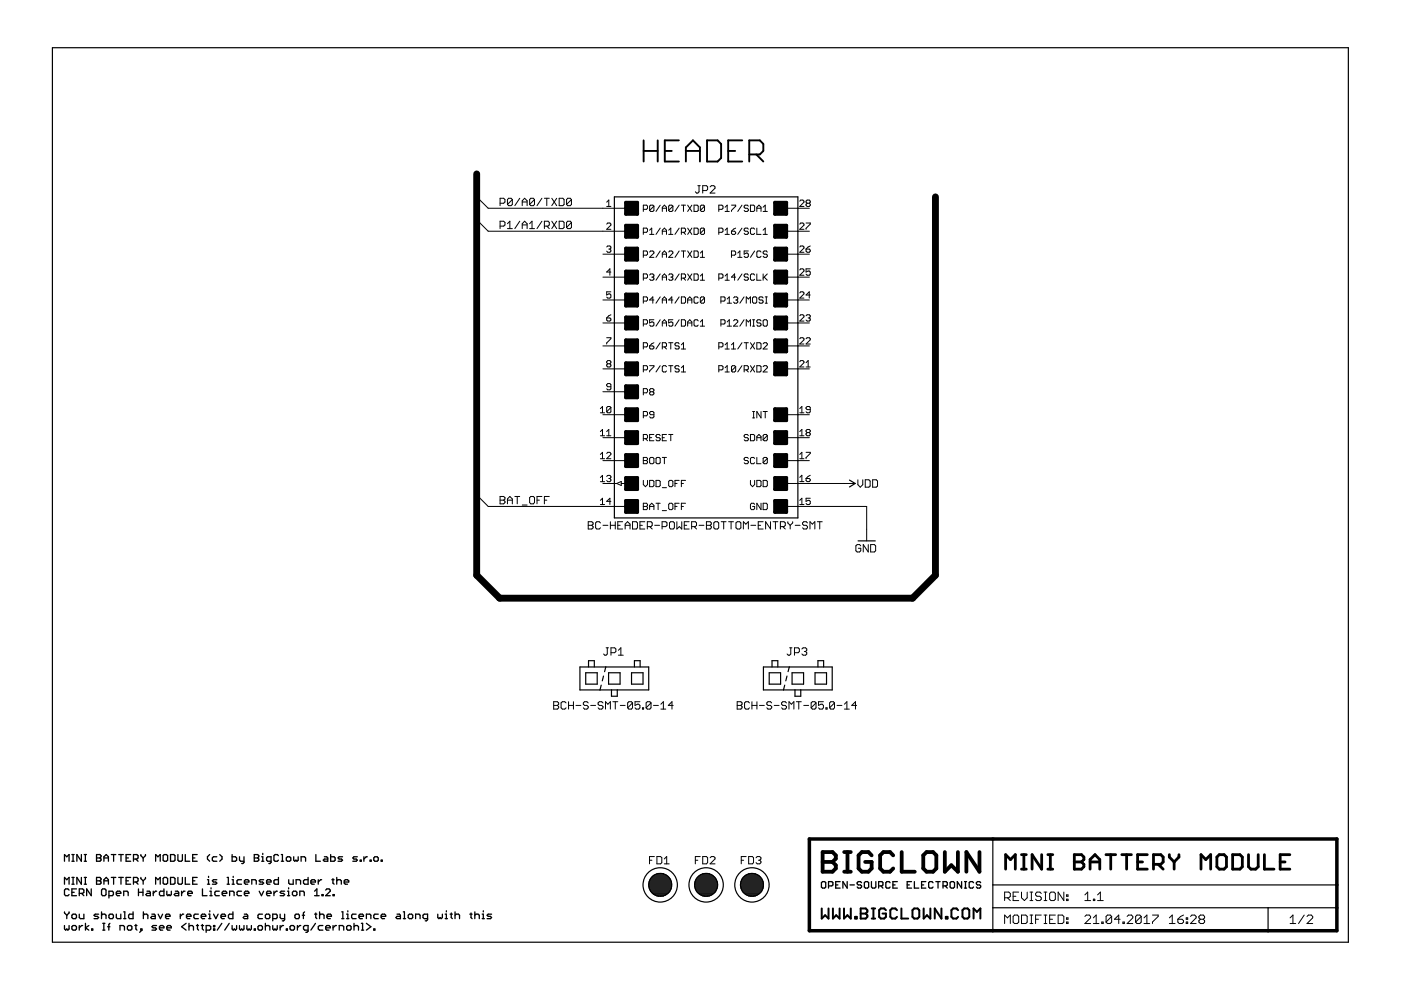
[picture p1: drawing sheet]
<svg xmlns="http://www.w3.org/2000/svg" width="297mm" height="210mm" viewBox="0 0 297 210" stroke-linecap="round" stroke-linejoin="round" font-family="sans-serif">
<path d="M136.5 29.8v4.4M136.5 32h2.9M139.4 29.8v4.4M140.9 32h1.5M143.9 29.8h-3v4.4h3M145.4 32h3M145.4 34.2v-2.9l1.5-1.5 1.5 1.5v2.9M149.9 29.8h2.2l.8 .7v3l-.8 .7h-2.2zM154.4 32h1.5M157.4 29.8h-3v4.4h3M158.9 32.7h2.2l.7-.7v-1.5l-.7-.7h-2.2v4.4M160.4 32.7l1.4 1.5" fill="none" stroke="#000" stroke-width=".4"/>
<g fill="none" stroke="#000" stroke-width=".28">
<path d="M13.7 182.6v-1.4l.5 .5 .4-.5v1.4M13.7 187.5v-1.5l.5 .5 .4-.5v1.5M13.7 193.3v.3l.5 .5M13.7 196.2v.8l.2 .2 .3-.2 .2 .2 .2-.2v-.8M14.2 194.1v.7M14.6 188.7l-.2-.2h-.5l-.2 .2v1l.2 .2h.5l.2-.2M14.6 193.3v.3l-.4 .5M15.2 182.6h.5M15.2 181.2h.5M15.2 187.5h.5M15.2 186h.5M15.2 194.1l.3-.3h.5l.2 .3v.4l-.2 .3h-.5l-.3-.3z"/>
<path d="M15.2 196.5l.3-.3h.5l.2 .3v.5l-.2 .2h-.5l-.3-.2zM15.2 189.2h.5M15.5 181.2v1.4M15.5 186v1.5M16.2 188.5h-1v1.4h1M16.8 189.4h.7l.3-.2v-.5l-.3-.2h-.7v1.4M16.8 193.8v.7l.3 .3h.7v-1M16.8 196.2v1M17.3 181.2v1.4l-1-1.4v1.4M17.3 186v1.5l-1-1.5v1.5M17.3 189.4l.5 .5M17.5 196.2h-.2l-.5 .5"/>
<path d="M17.9 182.6h.4M17.9 181.2h.4M17.9 187.5h.4M17.9 186h.4M18.1 181.2v1.4M18.1 186v1.5M18.1 195.8v1.4M18.8 196.2l-.7 .5 .7 .5M19.3 188.5v1.4l-.9-1.4v1.4M19.4 197h.3v.2h-.3zM20.5 181.2h.7l.2 .2-.2 .5 .2 .5-.2 .2h-.7zM20.5 186h.7l.2 .3-.2 .5 .2 .4-.2 .3h-.7z"/>
<path d="M20.5 181.9h.7M20.5 186.8h.7M20.9 193.8h-.7l-.3 .3 .3 .2h.5l.2 .2-.2 .3h-.8M21.5 193.3v1.5M21.5 194.1l.3-.3h.4l.3 .3v.7M21.8 188.5h.4l.3 .2v1l-.3 .2h-.4l-.3-.2v-1zM21.8 197.2h.4M21.8 195.8h.4M22 195.8v1.4M22 181.9h1M22 182.6v-.9l.5-.5 .5 .5v.9M22 187.5v-1l.5-.5 .5 .5v1"/>
<path d="M22 186.8h1M22.8 196.5h.5M23.1 189.9h.7l.2-.2v-.5l-.2-.2h-.7v1.4M23.1 194.1l.2-.3h.5l.2 .3v.4l-.2 .3h-.5l-.2-.3zM23.3 195.8l-.2 .2v1.2M23.6 181.2h1M23.6 186h1M24.1 181.2v1.4M24.1 186v1.5M24.7 189.4h.9l-.2-.4h-.5l-.2 .2v.5l.2 .2h.5M24.7 193.8v.7l.2 .3h.7v-1M25.2 181.2h.9"/>
<path d="M25.2 186h.9M25.4 197.2v-1h.8l.2 .3v.7M25.7 181.2v1.4M25.7 186v1.5M26.2 189.9v-.9h.7l.3 .2v.7M26.2 194.8h.5M26.2 193.3h.3v1.5M26.7 181.9h.5M26.7 186.8h.5M27.2 196.2h.5l.3 .3v.5l-.3 .2h-.5l-.2-.2v-.5zM27.7 181.2h-1v1.4h1M27.7 186h-1v1.5h1"/>
<path d="M28.2 193.3v1.5h-.7l-.2-.3v-.4l.2-.3h.7M28.3 182.1h.7l.3-.2v-.5l-.3-.2h-.7v1.4M28.3 187h.7l.3-.2v-.5l-.3-.3h-.7v1.5M28.6 196.2h.4M28.8 182.1l.5 .5M28.8 187l.5 .5M28.8 196v1l.2 .2M29.4 189.2h.9M29.4 188.5v1.4M29.8 197h.3v.2h-.3zM29.9 181.2v.2l.5 .5M29.9 186v.3l.5 .5"/>
<path d="M30.1 197.2l-.5 .5M30.3 188.5v1.4M30.4 181.9v.7M30.4 186.8v.7M30.4 193.3v1.5M30.4 194.1l.2-.3h.5l.2 .3v.7M30.8 181.2v.2l-.4 .5M30.8 186v.3l-.4 .5M31.2 189h.4l.3 .2v.7h-.7l-.3-.2 .3-.3h.7M32.2 193.8h.5l.2 .3v.7h-.7l-.2-.3 .2-.2h.7M32.5 189v.9M33 182.6v-1.4l.5 .5 .5-.5v1.4"/>
<path d="M33 187.5v-1.5l.5 .5 .5-.5v1.5M33.2 196.2h-.7l-.3 .3 1 .5-.3 .2h-.7M33.2 189h-.2l-.5 .4M33.5 193.8l.5 1 .5-1M33.8 196.7h1v-.2l-.3-.3h-.5l-.2 .3v.5l.2 .2h.5M34.8 188.5v1.4h-.8l-.2-.2v-.5l.2-.2h.8M34.8 181.2h.5l.2 .2v1l-.2 .2h-.5l-.2-.2v-1zM34.8 186h.5l.2 .3v.9l-.2 .3h-.5l-.2-.3v-.9zM35.1 194.3h.9l-.2-.5h-.5l-.2 .3v.4l.2 .3h.5M35.4 189v.7l.2 .2 .2-.2 .3 .2 .2-.2v-.7M35.4 196.7h.9v-.2l-.2-.3h-.5l-.2 .3v.5l.2 .2h.5M36.2 181.2h.7l.2 .2v1l-.2 .2h-.7z"/>
<path d="M36.2 186h.7l.2 .3v.9l-.2 .3h-.7zM37.2 189h.5l.2 .2v.7h-.7l-.3-.2 .3-.3h.7M37.7 181.2v1.2l.3 .2h.4l.3-.2v-1.2M37.7 186v1.2l.3 .3h.4l.3-.3v-1.2M38.2 193.8v1M38.5 189v.9M38.9 193.8h-.2l-.5 .5M39.2 189h-.2l-.5 .4M39.3 181.2v1.4h.9M39.3 186v1.5h.9M39.5 195.8l-1 .7 1 .7M39.5 194.3h1l-.2-.5h-.5l-.3 .3v.4l.3 .3h.5"/>
<path d="M39.8 189.4h1v-.2l-.3-.2h-.5l-.2 .2v.5l.2 .2h.5M40.1 196.5l.2-.3h.5l.2 .3v.7M40.1 195.8v1.4M40.9 181.9h.4M40.9 186.8h.4M41.6 196.2h.5M41.8 181.2h-.9v1.4h.9M41.8 186h-.9v1.5h.9M41.9 196v1l.2 .2M42.1 193.8h-.8l-.2 .3v.4l.2 .3h.8M42.7 194.3h.9l-.2-.5h-.5l-.2 .3v.4l.2 .3h.5M42.7 196.2h.5"/>
<path d="M42.9 196v1l.3 .2M42.9 188.5v1.4h1M43.7 197.2h.7l.3-.2v-.5l-.3-.3h-.7v1.5M44 187.5h.4M44 186.5h.2v1M44.2 185.8v.2M44.2 194.8h.5M44.2 193.8h.3v1M44.4 181.2l-.4 .5v.4l.4 .5M44.5 193.1v.2M44.5 189.9h.5M44.5 189h.2v.9"/>
<path d="M44.7 188.2v.3M45.3 196.2h.2v.3h-.2zM45.3 197h.2v.2h-.2zM45.3 193.8l.5 1 .4-1M46 181.7h-.7l-.3 .2v.5l.3 .2h.7M46 186.5h-.7l-.3 .3 .3 .2h.4l.3 .2-.3 .3h-.7M46.5 189h-.7l-.2 .2v.5l.2 .2h.7M46.6 181.2l.5 .5v.4l-.5 .5M46.9 194.3h.9v-.2l-.2-.3h-.5l-.2 .3v.4l.2 .3h.5M47 195.8l-.9 1.4M47.1 189.4h1l-.3-.4h-.5l-.2 .2v.5l.2 .2h.5M48.2 187.5h.4"/>
<path d="M48.2 186h.2v1.5M48.6 195.8l-1 1.4M48.7 189.9v-.9h.7l.2 .2v.7M49.2 181.2v1.4h.7l.3-.2v-.5l-.3-.2h-.7M49.2 196.2v.8l.2 .2 .3-.2 .2 .2 .3-.2v-.8M49.2 187.5h.5M49.2 186.5h.2v1M49.4 193.3v1.5h-.7l-.3-.3v-.4l.3-.3h.7M49.4 185.8v.2M50.8 181.7v.7l.2 .2h.7M50.8 196.2v.8l.2 .2 .2-.2 .3 .2 .2-.2v-.8M51.2 186.5h-.7l-.3 .3v.4l.3 .3h.7"/>
<path d="M51.2 189h-.7l-.3 .2v.5l.3 .2h.7M51.7 181.7v1.2l-.2 .2h-.3M51.8 193.8h.5l.2 .3v.7h-.7l-.2-.3 .2-.2h.7M51.8 187h1v-.2l-.3-.3h-.5l-.2 .3v.4l.2 .3h.5M51.8 189.4h1l-.3-.4h-.5l-.2 .2v.5l.2 .2h.5M52.3 196.2v.8l.3 .2 .2-.2 .3 .2 .2-.2v-.8M53.4 187.5v-1h.7l.2 .3v.7M53.9 181.2h.7l.3 .2-.3 .5 .3 .5-.3 .2h-.7zM53.9 181.9h.7M53.9 197h.2v.2h-.2zM54.9 196.2h.5l.2 .3v.5l-.2 .2h-.5l-.2-.2v-.5zM54.9 189l.5 .9 .5-.9"/>
<path d="M55.5 182.6h.4M55.5 181.7h.2v.9M55.6 193.8h-.7l-.2 .3v.4l.2 .3h.7M55.7 180.9v.3M55.9 186.5h-.7l-.3 .3 .3 .2h.5l.2 .2-.2 .3h-.8M56.3 194.1l.2-.3h.5l.2 .3v.4l-.2 .3h-.5l-.2-.3zM56.3 196.5l.2-.3h.5l.2 .3v.7M56.3 195.8v1.4M56.5 189.4h1l-.3-.4h-.5l-.2 .2v.5l.2 .2h.5M56.5 187h1v-.2l-.3-.3h-.5l-.2 .3v.4l.2 .3h.5M57.5 182.6h-.8l-.2-.2v-.5l.2-.2h.8v1.2l-.5 .2M57.8 194.8h.7l.3-.3v-.4l-.3-.3h-.7v1.4"/>
<path d="M57.8 196.2v.8l.3 .2 .2-.2 .2 .2 .3-.2v-.8M58.1 189v.9M58.8 189h-.2l-.5 .4M59 181.4l-.2-.2h-.5l-.2 .2v1l.2 .2h.5l.2-.2M59 186v1.5h-.7l-.2-.3v-.4l.2-.3h.7M59.4 193.8v.7l.2 .3h.7M59.4 196.2v1M59.6 182.6h.5M59.6 181.2h.3v1.4M60.1 196.2h-.2l-.5 .5M60.3 189h-.7l-.2 .2 .2 .2h.5l.2 .3-.2 .2h-.7M60.3 193.8v1.2l-.2 .2h-.2"/>
<path d="M60.7 197h.2v.2h-.2zM60.9 181.7h.5l.3 .2v.5l-.3 .2h-.5l-.2-.2v-.5zM61 189.9h.4M61 189h.2v.9M61.2 188.2v.3M61.2 186.5v.7l.3 .3h.7v-1M61.7 196.2h.5l.2 .3v.5l-.2 .2h-.5l-.2-.2v-.5zM62 189.2l.3-.2h.4l.2 .2v.5l-.2 .2h-.4l-.3-.2zM62.3 181.7v.7l.2 .2 .2-.2 .3 .2 .2-.2v-.7M62.5 194.1l.3-.3h.4l.3 .3v.4l-.3 .3h-.4l-.3-.3zM62.8 187.5v-1h.7l.2 .3v.7M63.1 196.2v1"/>
<path d="M63.6 189.9v-.9h.7l.2 .2v.7M63.8 196.2h-.3l-.4 .5M63.8 182.6v-.9h.8l.2 .2v.7M64.1 194.1h.5M64.6 193.3l-.3 .3v1.2M65.3 186v1.5h-.7l-.3-.3v-.4l.3-.3h.7M65.3 197.2h-.7l-.3-.2v-.5l.3-.3h.7v1.2l-.5 .3M65.9 187h1v-.2l-.3-.3h-.4l-.3 .3v.4l.3 .3h.4M66.7 189.9h1M66.7 189l.5-.5v1.4M66.7 193.8h.5M66.9 195.8l-1 1.4"/>
<path d="M67 193.6v.9l.2 .3M67 181.2v1.4h.9M67.5 186.5v1M67.8 194.1l.2-.3h.5l.2 .3v.7M67.8 193.3v1.5M68.2 186.5h-.2l-.5 .5M68.3 189.7h.2v.2h-.2zM68.5 196.2h-.8l-.2 .3v.5l.2 .2h.8M68.8 181.7h.5l.2 .2v.7h-.7l-.3-.2 .3-.3h.7M69 188.7l.3-.2h.5l.2 .2v.3l-1 .9h1M69 196.7h1v-.2l-.2-.3h-.5l-.3 .3v.5l.3 .2h.5M69.3 194.3h1l-.3-.5h-.4l-.3 .3v.4l.3 .3h.4"/>
<path d="M70.1 181.2v1.4h.7l.3-.2v-.5l-.3-.2h-.7M70.4 186.5h.4M70.6 186.3v.9l.2 .3M70.6 189.7h.3v.2h-.3zM70.6 196.2v1M71.3 196.2h-.2l-.5 .5M71.4 186.8l.2-.3h.5l.3 .3v.7M71.4 186v1.5M71.9 197.2v-1h.7l.3 .3v.7M72.5 194.8h.4M72.5 193.3h.2v1.5M72.6 181.7h-.7l-.2 .2 .2 .2h.5l.2 .3-.2 .2h-.7"/>
<path d="M73 187h.9v-.2l-.2-.3h-.5l-.2 .3v.4l.2 .3h.5M73.5 194.8h.5M73.5 193.8h.2v1M73.5 196.5l.2-.3h.5l.2 .3v.5l-.2 .2h-.5l-.2-.2zM73.7 193.1v.2M75.1 196.5l.2-.3h.5l.2 .3v.7M75.1 195.8v1.4M75.5 193.8h-.7l-.3 .3v.4l.3 .3h.7M75.8 181.7h-.8l-.2 .2 .2 .2h.5l.3 .3-.3 .2h-.7M76.1 194.3h1l-.3-.5h-.5l-.2 .3v.4l.2 .3h.5M76.4 182.4h.2v.2h-.2zM76.6 197.2h.5"/>
<path d="M76.6 195.8h.3v1.4M77.2 181.7v.9M77.7 194.8v-1h.7l.2 .3v.7M77.7 195.8l.9 .7-.9 .7M77.9 181.7h-.3l-.4 .4M78.5 182.4h.2v.2h-.2zM79.2 197h.3v.2h-.3zM79.5 181.7h.5l.2 .2v.5l-.2 .2h-.5l-.3-.2v-.5zM80.2 193.8h-.7l-.3 .3v.4l.3 .3h.7M80.8 182.4h.2v.2h-.2zM80.8 194.3h1l-.3-.5h-.5l-.2 .3v.4l.2 .3h.5M84.2 193.8h.5l.2 .3v.7h-.7l-.3-.3 .3-.2h.7"/>
<path d="M85.5 194.8h.5M85.5 193.3h.2v1.5M86.6 194.1l.2-.3h.5l.2 .3v.4l-.2 .3h-.5l-.2-.3zM88.1 194.8v-1h.7l.3 .3v.7M90.7 194.8h-.8l-.2-.3v-.4l.2-.3h.8v1.2l-.5 .2M92.8 193.8v.7l.3 .3 .2-.3 .2 .3 .3-.3v-.7M94.4 194.8h.5M94.4 193.8h.2v1M94.6 193.1v.2M95.4 193.8h.5M95.7 193.6v.9l.2 .3M96.5 194.1l.2-.3h.5l.2 .3v.7"/>
<path d="M96.5 193.3v1.5M99.6 193.8h.5M99.9 193.6v.9l.2 .3M100.7 194.1l.2-.3h.5l.2 .3v.7M100.7 193.3v1.5M102.2 194.8h.5M102.2 193.8h.3v1M102.5 193.1v.2M104.2 193.8h-.7l-.2 .3 .2 .2h.5l.2 .2-.2 .3h-.7M174.4 186.9h.4l.3 .3v.9l-.3 .2h-.4l-.2-.2v-.9zM175.7 187.8h.7l.2-.2v-.4l-.2-.3h-.7v1.4M177.2 187.6h.5"/>
<path d="M178.1 186.9h-.9v1.4h.9M179.6 186.9v1.4l-.9-1.4v1.4M180.2 187.6h.9M182.7 187.2l-.3-.3h-.4l-.3 .3 .3 .4h.4l.3 .2-.3 .5h-.4l-.3-.2M183.5 186.9h.4l.3 .3v.9l-.3 .2h-.4l-.2-.2v-.9zM184.8 186.9v1.2l.2 .2h.5l.2-.2v-1.2M186.3 187.8h.7l.2-.2v-.4l-.2-.3h-.7v1.4M186.8 187.8l.4 .5M188.7 187.2l-.2-.3h-.5l-.2 .3v.9l.2 .2h.5l.2-.2M189.3 187.6h.5M190.2 186.9h-.9v1.4h.9M192.3 187.6h.5"/>
<path d="M193.3 186.9h-1v1.4h1M193.9 186.9v1.4h.9M195.4 187.6h.4M196.3 186.9h-.9v1.4h.9M197.8 187.2l-.2-.3h-.5l-.2 .3v.9l.2 .2h.5l.2-.2M198.4 186.9h.9M198.9 186.9v1.4M199.9 187.8h.7l.3-.2v-.4l-.3-.3h-.7v1.4M200.4 187.8l.5 .5M201.7 186.9h.4l.3 .3v.9l-.3 .2h-.4l-.3-.2v-.9zM203.9 186.9v1.4l-.9-1.4v1.4M204.5 186.9h.4"/>
<path d="M204.5 188.3h.4M204.7 186.9v1.4M206.4 187.2l-.2-.3h-.5l-.2 .3v.9l.2 .2h.5l.2-.2M207.9 187.2l-.2-.3h-.5l-.2 .3 .2 .4h.5l.2 .2-.2 .5h-.5l-.2-.2"/>
</g>
<g fill="none" stroke="#000" stroke-width=".21">
<path d="M148 39.4h.5M148.2 39.4v1.3l-.2 .2h-.3l-.3-.2M150.6 39.6l.2-.2h.5l.3 .2v.3l-1 1h1M101.1 41.7l2.4 2.5h29.2M101.1 46.6l2.4 2.4h29.2M106 43.1h.8l.3-.3v-.5l-.3-.3h-.8v1.6M106 47.9h.8l.3-.2v-.5l-.3-.3h-.8v1.6M107.6 47.4l.5-.5v1.6M107.6 48.5h1M108.6 42.3l-.2-.3h-.6l-.2 .3v1M108.6 42.3v1l-.2 .3h-.6l-.2-.3M108.6 42.3l-1 1"/>
<path d="M110.2 42l-1 1.6M110.2 46.9l-1 1.6M110.7 43.6v-1l.5-.6 .6 .6v1M110.7 48.5v-1.1l.5-.5 .6 .5v1.1M110.7 42.8h1.1M110.7 47.7h1.1M112.3 48.5h1M112.3 47.4l.5-.5v1.6M113.3 42.3l-.2-.3h-.6l-.2 .3v1M113.3 42.3v1l-.2 .3h-.6l-.2-.3M113.3 42.3l-1 1M114.9 42l-1 1.6"/>
<path d="M114.9 46.9l-1 1.6M115.4 42h1.1M115.4 47.9h.8l.3-.2v-.5l-.3-.3h-.8v1.6M115.9 42v1.6M115.9 47.9l.6 .6M117 42l1 1.6M117 46.9l1 1.6M118 42l-1 1.6M118 46.9l-1 1.6M118.6 42h.7l.3 .3v1l-.3 .3h-.7zM118.6 46.9h.7l.3 .3v1l-.3 .3h-.7zM121.2 42.3l-.3-.3h-.5l-.3 .3v1"/>
<path d="M121.2 42.3v1l-.3 .3h-.5l-.3-.3M121.2 47.2l-.3-.3h-.5l-.3 .3v1M121.2 47.2v1l-.3 .3h-.5l-.3-.3M121.2 42.3l-1.1 1M121.2 47.2l-1.1 1M127.8 53.9h4.9M127.8 58.8h4.9M128.6 42.9l.5-.5v1.4M128.6 43.8h.9M128.6 47.5l.3-.2h.4l.2 .2v.2l-.9 .9h.9M128.6 52.4l.3-.2h.4l.2 .2-.2 .4M129.1 52.8h.2"/>
<path d="M129.3 52.8l.2 .2-.2 .5h-.4l-.3-.2M129.5 57.7h-.9l.7-.7v1.4M136.4 44.4h.7l.2-.2v-.5l-.2-.2h-.7v1.3M136.4 49.3h.7l.2-.3v-.4l-.2-.2h-.7v1.3M136.4 54.1h.7l.2-.2v-.5l-.2-.2h-.7v1.4M136.4 59h.7l.2-.2v-.5l-.2-.2h-.7v1.3M137.7 53.4l.3-.2h.4l.2 .2v.3l-.9 .9h.9M137.7 58.3l.3-.2h.4l.2 .2-.2 .5M137.7 48.8l.5-.4v1.3M137.7 49.7h.9M138.2 58.8h.2M138.4 58.8l.2 .2v.2l-.2 .2h-.4l-.3-.2"/>
<path d="M138.6 43.7l-.2-.2h-.4l-.3 .2v.9M138.6 43.7v.9l-.2 .2h-.4l-.3-.2M138.6 43.7l-.9 .9M140 43.5l-.9 1.3M140 48.4l-.9 1.3M140 53.2l-.9 1.4M140 58.1l-.9 1.3M140.4 44.8v-.9l.5-.4 .4 .4v.9M140.4 49.7v-.9l.5-.4 .4 .4v.9M140.4 54.6v-.9l.5-.5 .4 .5v.9M140.4 59.4v-.9l.5-.4 .4 .4v.9M140.4 44.2h.9"/>
<path d="M140.4 49h.9M140.4 53.9h.9M140.4 58.8h.9M141.8 53.4l.2-.2h.4l.3 .2v.3l-.9 .9h.9M141.8 58.3l.2-.2h.4l.3 .2-.3 .5M141.8 49.7h.9M141.8 48.8l.4-.4v1.3M142.2 58.8h.2M142.4 58.8l.3 .2v.2l-.3 .2h-.4l-.2-.2M142.7 43.7l-.3-.2h-.4l-.2 .2v.9M142.7 43.7v.9l-.3 .2h-.4l-.2-.2M142.7 43.7l-.9 .9"/>
<path d="M144 43.5l-.9 1.3M144 48.4l-.9 1.3M144 53.2l-.9 1.4M144 58.1l-.9 1.3M144.5 43.5h.9M144.5 49.3h.6l.3-.3v-.4l-.3-.2h-.6v1.3M144.5 59h.6l.3-.2v-.5l-.3-.2h-.6v1.3M144.5 53.2h.9M144.9 43.5v1.3M144.9 53.2v1.4M144.9 49.3l.5 .4M144.9 59l.5 .4"/>
<path d="M145.8 43.5l.9 1.3M145.8 48.4l.9 1.3M145.8 53.2l.9 1.4M145.8 58.1l.9 1.3M146.7 43.5l-.9 1.3M146.7 48.4l-.9 1.3M146.7 53.2l-.9 1.4M146.7 58.1l-.9 1.3M147.2 43.5h.6l.2 .2v.9l-.2 .2h-.6zM147.2 48.4h.6l.2 .2v.9l-.2 .2h-.6zM147.2 53.2h.6l.2 .2v.9l-.2 .3h-.6zM147.2 58.1h.6l.2 .2v.9l-.2 .2h-.6z"/>
<path d="M148.5 54.6h.9M148.5 53.7l.4-.5v1.4M148.5 58.5l.4-.4v1.3M148.5 59.4h.9M149 40.4h.8l.2-.2v-.6l-.2-.2h-.8v1.5M149.4 43.7l-.2-.2h-.5l-.2 .2v.9M149.4 43.7v.9l-.2 .2h-.5l-.2-.2M149.4 48.6l-.2-.2h-.5l-.2 .2v.9M149.4 48.6v.9l-.2 .2h-.5l-.2-.2M149.4 43.7l-.9 .9M149.4 48.6l-.9 .9M152.4 44.4h.7l.2-.2v-.5l-.2-.2h-.7v1.3"/>
<path d="M152.4 49.3h.7l.2-.3v-.4l-.2-.2h-.7v1.3M152.4 59h.7l.2-.2v-.5l-.2-.2h-.7v1.3M153.7 44.8h.9M153.7 49.7h.9M153.7 59.4h.9M153.7 43.9l.5-.4v1.3M153.7 48.8l.5-.4v1.3M153.7 58.5l.5-.4v1.3M155.1 43.5h.9v.2l-.9 .9v.2M155.1 49h.6l.3 .5-.3 .2h-.4l-.2-.2zM155.1 54.1h.6l.3-.2v-.5l-.3-.2h-.6v1.4M156 58.8h-.9l.6-.7v1.3"/>
<path d="M156 48.4l-.9 .6M156.4 54.6h.9M156.4 53.7l.5-.5v1.4M157.3 43.5l-.9 1.3M157.3 48.4l-.9 1.3M157.3 58.1l-.9 1.3M158.7 43.7l-.3-.2h-.4l-.2 .2 .2 .5h.4l.3 .2v.2l-.3 .2h-.4l-.2-.2M158.7 48.6l-.3-.2h-.4l-.2 .4 .2 .2h.4l.3 .5-.3 .2h-.4l-.2-.2M158.7 53.2h-.9v.7l.6-.2 .3 .2v.4l-.3 .3h-.4l-.2-.3M158.7 58.3l-.3-.2h-.4l-.2 .4 .2 .3h.4l.3 .2v.2l-.3 .2h-.4l-.2-.2M159.1 43.5h.7l.2 .2v.9l-.2 .2h-.7zM160 48.6l-.2-.2h-.5l-.2 .2v.9l.2 .2h.5l.2-.2"/>
<path d="M160 58.3l-.2-.2h-.5l-.2 .2v.9l.2 .2h.5l.2-.2M160 53.2l-.9 1.4M160.5 44.8v-.9l.4-.4 .5 .4v.9M160.5 44.2h.9M160.5 48.4v1.3h.9M160.5 58.1v1.3h.9M161.4 53.4l-.3-.2h-.4l-.2 .2v.9l.2 .3h.4l.3-.3M161.8 44.8h.9M161.8 49.7h.9M161.8 48.8l.4-.4v1.3M161.8 43.9l.4-.4v1.3M161.8 58.1v1.3"/>
<path d="M162 58.8l.7 .6M162.7 53.4l-.2-.2h-.5l-.2 .2 .2 .5h.5l.2 .2-.2 .5h-.5l-.2-.3M162.7 58.1l-.9 .9M166.7 44.2h4.9M166.7 49h4.9M166.7 53.9h4.9M166.7 58.8h4.9M169.6 47.5l.2-.2h.4l.3 .2v.2l-.9 .9h.9M169.6 57.2l.2-.2h.4l.3 .2v.3l-.9 .9h.9M169.6 42.7l.2-.3h.4l.3 .3v.2l-.9 .9h.9M169.6 52.4l.2-.2h.4l.3 .2v.2l-.9 .9h.9M170.9 47.3h.9v.2l-.9 .9v.2"/>
<path d="M170.9 52.8h.7l.2 .5-.2 .2h-.5l-.2-.2zM171.1 43.1l-.2-.2 .2-.5h.5l.2 .3-.2 .4M171.1 43.1l-.2 .2 .2 .5h.5l.2-.3-.2-.4M171.1 43.1h.5M171.8 57h-.9v.7l.4-.2 .5 .2v.4l-.2 .3h-.5l-.2-.3M171.8 52.2l-.9 .6M127.8 63.6h4.9M127.8 68.5h4.9M127.8 73.3h4.9M127.8 78.2h4.9M128.6 67.4h.7l.2 .5-.2 .2h-.4l-.3-.2zM128.6 71.6h.9v.2l-.9 .9v.2"/>
<path d="M128.9 77.1l-.3-.2 .3-.4h.4l.2 .2-.2 .4M128.9 77.1l-.3 .3 .3 .4h.4l.2-.2-.2-.5M128.9 77.1h.4M129.5 61.9h-.9v.6l.5-.2h.2l.2 .2v.5l-.2 .2h-.4l-.3-.2M129.5 66.7l-.9 .7M136.4 63.8h.7l.2-.2v-.4l-.2-.3h-.7v1.4M136.4 68.7h.7l.2-.2v-.5l-.2-.2h-.7v1.4M136.4 73.6h.7l.2-.3v-.4l-.2-.2h-.7v1.3M136.4 78.4h.7l.2-.2v-.5l-.2-.2h-.7v1.4M137.7 73.3h.7l.2 .3v.2l-.2 .2h-.4l-.3-.2zM137.7 77.5h.9v.2l-.9 1v.2M138.6 67.8h-.9v.7l.5-.2 .4 .2v.4l-.2 .3h-.4l-.3-.3"/>
<path d="M138.6 63.6h-.9l.7-.7v1.4M138.6 72.7l-.9 .6M140 62.9l-.9 1.4M140 67.8l-.9 1.4M140 72.7l-.9 1.3M140 77.5l-.9 1.4M140.4 64.3v-.9l.5-.5 .4 .5v.9M140.4 69.2v-.9l.5-.5 .4 .5v.9M140.4 73.6h.7l.2-.3v-.4l-.2-.2h-.7v1.3M140.4 63.6h.9M140.4 68.5h.9M140.9 73.6l.4 .4"/>
<path d="M141.3 77.7l-.2-.2h-.4l-.3 .2v1l.3 .2h.4l.2-.2M141.8 72.7h.9M141.8 77.5h.9M142.2 72.7v1.3M142.2 77.5v1.4M142.7 67.8h-.9v.7l.4-.2 .5 .2v.4l-.3 .3h-.4l-.2-.3M142.7 63.6h-.9l.6-.7v1.4M144 62.9l-.9 1.4M144 67.8l-.9 1.4M144 72.9l-.2-.2h-.5l-.2 .2 .2 .4h.5l.2 .3-.2 .4h-.5l-.2-.2M144 77.7l-.2-.2h-.5l-.2 .2 .2 .5h.5l.2 .2-.2 .5h-.5l-.2-.2M144.5 73.1l.4-.4v1.3"/>
<path d="M144.5 78l.4-.5v1.4M144.5 62.9h.6l.3 .3v.9l-.3 .2h-.6zM144.5 67.8h.6l.3 .2v.9l-.3 .3h-.6zM144.5 74h.9M144.5 78.9h.9M145.8 64.3v-.9l.4-.5 .5 .5v.9M145.8 69.2v-.9l.4-.5 .5 .5v.9M145.8 63.6h.9M145.8 68.5h.9M148 63.2l-.2-.3h-.4l-.2 .3v.9l.2 .2h.4l.2-.2M148 68l-.2-.2h-.4l-.2 .2v.9l.2 .3h.4l.2-.3M148.5 68.3l.4-.5v1.4"/>
<path d="M148.5 69.2h.9M149.4 63.2l-.2-.3h-.5l-.2 .3v.9M149.4 63.2v.9l-.2 .2h-.5l-.2-.2M149.4 63.2l-.9 .9M152.4 73.6h.7l.2-.3v-.4l-.2-.2h-.7v1.3M152.4 78.4h.7l.2-.2v-.5l-.2-.2h-.7v1.4M152.8 63.8h.7l.2-.2v-.4l-.2-.3h-.7v1.4M152.8 68.7h.7l.2-.2v-.5l-.2-.2h-.7v1.4M153.7 74h.9M153.7 78.9h.9M153.7 73.1l.5-.4v1.3M153.7 78l.5-.5v1.4"/>
<path d="M154.2 64.3h.9M154.2 69.2h.9M154.2 63.4l.4-.5v1.4M154.2 68.3l.4-.5v1.4M155.1 74h.9M155.1 73.1l.4-.4v1.3M155.5 63.2l.2-.3h.5l.2 .3v.2l-.2 .2M155.5 68l.2-.2h.5l.2 .2v.3l-.9 .9h.9M156 63.6h.2M156 77.7l-.3-.2h-.4l-.2 .2v1M156 77.7v1l-.3 .2h-.4l-.2-.2M156 77.7l-.9 1"/>
<path d="M156.2 63.6l.2 .2-.2 .5h-.5l-.2-.2M157.3 72.7l-.9 1.3M157.3 77.5l-.9 1.4M157.8 62.9l-.9 1.4M157.8 67.8l-.9 1.4M157.8 78.4h.6l.3-.2v-.5l-.3-.2h-.6v1.4M157.8 72.7h.9M158.2 64.3v-1.4l.5 .5 .4-.5v1.4M158.2 69.2v-1.4l.5 .5 .4-.5v1.4M158.2 72.7v1.3M158.2 78.4l.5 .5M159.1 72.7l.9 1.3"/>
<path d="M159.1 77.5l.9 1.4M159.6 63.2l.2-.3h.4l.2 .3v.9l-.2 .2h-.4l-.2-.2zM159.6 67.8h.4M159.6 69.2h.4M159.8 67.8v1.4M160 72.7l-.9 1.3M160 77.5l-.9 1.4M160.5 72.7h.6l.3 .2v.9l-.3 .2h-.6zM160.5 77.5h.6l.3 .2v1l-.3 .2h-.6zM161.4 68l-.3-.2h-.4l-.2 .5 .2 .2h.4l.3 .4-.3 .3h-.4l-.2-.3M161.8 63.2l-.2-.3h-.5l-.2 .3 .2 .4h.5l.2 .2-.2 .5h-.5l-.2-.2M161.8 72.9l.2-.2h.5l.2 .2v.2l-.9 .9h.9"/>
<path d="M161.8 77.7l.2-.2h.5l.2 .2v.3l-.9 .9h.9M162 67.8h.5l.2 .2v.9l-.2 .3h-.5l-.2-.3v-.9zM162.2 62.9h.5M162.2 64.3h.5M162.5 62.9v1.4M166.7 63.6h4.9M166.7 68.5h4.9M166.7 73.3h4.9M166.7 78.2h4.9M169.6 62.1l.2-.2h.4l.3 .2v.2l-.9 .9h.9M169.6 67l.2-.3h.4l.3 .3v.2l-.9 .9h.9M169.6 71.8l.2-.2h.4l.3 .2v.3l-.9 .8h.9"/>
<path d="M169.6 76.7l.2-.2h.4l.3 .2v.2l-.9 .9h.9M170.9 67l.2-.3h.5l.2 .3-.2 .4M170.9 71.8l.2-.2h.5l.2 .2v.3l-.9 .8h.9M170.9 77.8h.9M170.9 76.9l.4-.4v1.3M171.3 67.4h.3M171.6 67.4l.2 .2-.2 .5h-.5l-.2-.2M171.8 62.5h-.9l.7-.6v1.3M127.3 86.6l.4-.4v1.3M127.3 91.5l.4-.4v1.3M127.3 96.4l.4-.5v1.4M127.3 87.5h.9"/>
<path d="M127.3 92.4h.9M127.3 97.3h.9M127.8 83.1h4.9M127.8 87.9h4.9M127.8 92.8h4.9M127.8 97.7h4.9M128.6 91.5l.5-.4v1.3M128.6 96.1l.3-.2h.4l.2 .2v.3l-.9 .9h.9M128.6 92.4h.9M129.5 82h-.6l-.3-.2 .3-.5h.4l.2 .3v.8l-.2 .3h-.4l-.3-.3M129.5 86.4v.9l-.2 .2h-.4l-.3-.2M129.5 86.4l-.2-.2h-.4l-.3 .2v.9"/>
<path d="M129.5 86.4l-.9 .9M136.4 83.3h.7l.2-.2v-.5l-.2-.2h-.7v1.3M136.4 88.2h.7l.2-.3v-.4l-.2-.3h-.7v1.4M136.4 93h.7l.2-.2v-.4l-.2-.3h-.7v1.4M136.4 97h.7l.2 .2-.2 .4 .2 .5-.2 .2h-.7zM136.4 97.6h.7M136.8 93l.5 .5M137.7 97.2l.3-.2h.4l.2 .2v.9l-.2 .2h-.4l-.3-.2zM137.7 92.8h.5M138 83.1l-.3-.3v-.2l.3-.2h.4l.2 .2v.2l-.2 .3M138 83.1l-.3 .2 .3 .4h.4l.2-.2-.2-.4M138 83.1h.4"/>
<path d="M138.6 87.9h-.6l-.3-.2 .3-.5h.4l.2 .3v.9l-.2 .2h-.4l-.3-.2M138.6 92.1h-.9v1.4h.9M139.3 97h.4l.3 .2v.9l-.3 .2h-.4l-.2-.2v-.9zM140 92.4l-.3-.3h-.4l-.2 .5 .2 .2h.4l.3 .2v.2l-.3 .3h-.4l-.2-.3M140.4 92.8h.5M140.4 97h.9M140.9 97v1.3M141.3 92.1h-.9v1.4h.9M141.8 92.1h.9M142.2 92.1v1.4M158.7 92.4l-.3-.3h-.4l-.2 .5 .2 .2h.4l.3 .2v.2l-.3 .3h-.4l-.2-.3M158.7 97.2l-.3-.2h-.4l-.2 .2 .2 .4h.4l.3 .3v.2l-.3 .2h-.4l-.2-.2"/>
<path d="M159.1 92.1h.7l.2 .3v.8l-.2 .3h-.7zM159.6 87.2h.4M159.6 88.6h.4M159.8 87.2v1.4M160 97.2l-.2-.2h-.5l-.2 .2v.9l.2 .2h.5l.2-.2M160.5 93.5v-.9l.4-.5 .5 .5v.9M160.5 92.8h.9M160.5 97v1.3h.9M161.4 87.2v1.4l-.9-1.4v1.4M161.8 87.2h.9M162.2 87.2v1.4M162.7 92.4l-.2-.3h-.5l-.2 .3v.8"/>
<path d="M162.7 92.4v.8l-.2 .3h-.5l-.2-.3M162.7 97.2l-.2-.2h-.5l-.2 .2v.9M162.7 97.2v.9l-.2 .2h-.5l-.2-.2M162.7 92.4l-.9 .8M162.7 97.2l-.9 .9M166.7 87.9h4.9M166.7 92.8h4.9M166.7 97.7h4.9M169.6 87.5h.9M169.6 92.4h.9M169.6 97.3h.9M169.6 86.6l.4-.4v1.3"/>
<path d="M169.6 91.5l.4-.4v1.3M169.6 96.4l.4-.5v1.4M170.9 95.9h.9v.2l-.9 .9v.3M171.1 91.7l-.2 .2 .2 .5h.5l.2-.2-.2-.5M171.1 91.7l-.2-.2v-.2l.2-.2h.5l.2 .2-.2 .4M171.1 91.7h.5M171.8 86.8h-.7l-.2-.2v-.2l.2-.2h.5l.2 .2v.9l-.2 .2h-.5l-.2-.2M101.1 104.9l2.4 2.5h29.2M106 106h.8M106 105.3h.8l.3 .2v.3l-.3 .2 .3 .3v.3l-.3 .2h-.8zM107.6 106h1M107.6 106.8v-1l.5-.5 .5 .5v1"/>
<path d="M109.2 105.3h1M109.7 105.3v1.5M110.7 107.1h1.1M112.3 105.5l.2-.2h.6l.2 .2v1.1l-.2 .2h-.6l-.2-.2zM113.9 106h.5M114.9 105.3h-1v1.5M115.4 106h.5M116.5 105.3h-1.1v1.5M124.7 110.6h.8l.3 .3v.2l-.3 .3 .3 .3v.2l-.3 .3h-.8zM124.7 111.4h.8M127.3 101.2l.4-.4v1.3M127.3 106.1l.4-.5v1.4"/>
<path d="M127.3 107h.9M127.3 102.1h.9M127.3 110.9l-.3-.3h-.5l-.2 .3v1l.2 .3h.5l.3-.3M127.8 102.5h2.9M127.8 111.4h1.1M128.6 101l.3-.2h.4l.2 .2-.2 .5M129.1 101.5h.2M129.3 101.5l.2 .2-.2 .4h-.4l-.3-.2M129.4 111.4h1.1M129.4 110.6v1.6M129.5 106.3h-.9l.7-.7v1.4M130.5 110.6v1.6"/>
<path d="M130.7 102.5l1-.4v.8zM131 111.4h.5M131.7 102.5h2.2M132 110.6h-1v1.6h1M132.5 111.4h1.1M132.5 112.2v-1.1l.6-.5 .5 .5v1.1M134.1 110.6h.8l.2 .3v1l-.2 .3h-.8zM135.7 111.4h.5M136.4 101.9v.8l.4 .5 .5-.5v-.8M136.4 106.7h.7l.2 .2-.2 .5 .2 .4-.2 .3h-.7zM136.4 107.4h.7M136.7 110.6h-1v1.6h1"/>
<path d="M137.2 111.7h.8l.3-.3v-.5l-.3-.3h-.8v1.6M137.7 101.9h.7l.2 .2v.9l-.2 .2h-.7zM137.7 108.1v-1l.5-.4 .4 .4v1M137.7 107.4h.9M137.8 111.7l.5 .5M138.8 111.4h1M139.1 101.9h.6l.3 .2v.9l-.3 .2h-.6zM139.1 106.7h.9M139.5 106.7v1.4M140.4 111.7h.8l.2-.3v-.5l-.2-.3h-.8v1.6M140.4 108.3h.9M140.4 103.4h.9"/>
<path d="M142 101.9h.4l.3 .2v.9l-.3 .2h-.4l-.2-.2v-.9zM142 106.7h.4l.3 .2v.9l-.3 .3h-.4l-.2-.3v-.9zM142.2 110.6h.5l.3 .3v1l-.3 .3h-.5l-.3-.3v-1zM143.1 107.4h.5M143.1 102.5h.5M143.5 110.6v1.6l.5-.5 .5 .5v-1.6M144 101.9h-.9v1.3M144 106.7h-.9v1.4M144.5 107.4h.4M144.5 102.5h.4M145.1 111.4h.5M145.4 101.9h-.9v1.3"/>
<path d="M145.4 106.7h-.9v1.4M146.1 110.6h-1v1.6h1M146.6 111.7h.8l.3-.3v-.5l-.3-.3h-.8v1.6M147.2 111.7l.5 .5M148.2 111.4h1M149.8 110.6h.8l.2 .3v.2l-.2 .3 .2 .3v.2l-.2 .3h-.8zM149.8 111.4h.8M151.3 110.9l.3-.3h.5l.3 .3v1l-.3 .3h-.5l-.3-.3zM152.9 110.6h1M153.4 110.6v1.6M154.5 110.6h1M155 110.6v1.6"/>
<path d="M156 110.9l.3-.3h.5l.3 .3v1l-.3 .3h-.5l-.3-.3zM157.6 112.2v-1.6l.5 .5 .6-.5v1.6M159.1 101.9v.8l.5 .5 .4-.5v-.8M159.2 111.4h1M160 106.9l-.2-.2h-.5l-.2 .2v.9l.2 .3h.5l.2-.3v-.4h-.4M160.5 101.9h.6l.3 .2v.9l-.3 .2h-.6zM160.8 111.4h.5M161.4 106.7v1.4l-.9-1.4v1.4M161.8 110.6h-1v1.6h1M161.8 101.9h.7l.2 .2v.9l-.2 .2h-.7zM161.8 106.7h.7l.2 .2v.9l-.2 .3h-.7zM163.4 110.6v1.6l-1.1-1.6v1.6"/>
<path d="M163.9 110.6h1M164.4 110.6v1.6M165.5 111.7h.7l.3-.3v-.5l-.3-.3h-.7v1.6M166 111.7l.5 .5M166.7 107.4h17v7.3M166.7 102.5h14.6M167 110.6v.3l.5 .5M167.5 111.4v.8M168.1 110.6v.3l-.6 .5M168.6 111.4h1M169.6 101.2l.4-.4v1.3M169.6 106.1l.4-.5v1.4"/>
<path d="M169.6 102.1h.9M169.6 107h.9M170.9 101.5h.7l.2 .4-.2 .2h-.5l-.2-.2zM171.2 110.9l-.3-.3h-.5l-.2 .3v.2l.2 .3h.5l.3 .3v.2l-.3 .3h-.5l-.2-.3M171.7 112.2v-1.6l.5 .5 .6-.5v1.6M171.8 105.6h-.9v.7l.4-.2 .5 .2v.4l-.2 .3h-.5l-.2-.3M171.8 100.8l-.9 .7M173.3 110.6h1M173.8 110.6v1.6M181.9 101.7v1.1l.5 .5 .5-.5v-1.1M182.5 115.7l-.3-.2h-.5l-.2 .2v1.1l.2 .2h.5l.3-.2v-.6h-.5M183.5 101.7h.7l.3 .3v1l-.3 .3h-.7z"/>
<path d="M184.1 115.5v1.5l-1.1-1.5v1.5M184.6 115.5h.8l.3 .2v1.1l-.3 .2h-.8zM185 101.7h.8l.3 .3v1l-.3 .3h-.8zM128.5 137.4h.5M128.8 137.4v1.3l-.3 .2h-.3l-.2-.2M129.5 138.4h.8l.3-.3v-.5l-.3-.2h-.8v1.5M131.1 138.9h1M131.1 137.9l.5-.5v1.5M167.4 137.4h.5M167.7 137.4v1.3l-.3 .2h-.3l-.2-.2M168.4 138.4h.8l.3-.3v-.5l-.3-.2h-.8v1.5M170 137.6l.3-.2h.5l.2 .2v.3l-.2 .2"/>
<path d="M170.5 138.1h.3M170.8 138.1l.2 .3v.3l-.2 .2h-.5l-.3-.2M117.4 148.8h.8l.2 .2v.3l-.2 .3 .2 .2v.3l-.2 .2h-.8zM117.4 149.6h.8M120 149l-.3-.2h-.5l-.2 .2v1.1l.2 .2h.5l.3-.2M120.5 149.6h1.1M120.5 148.8v1.5M121.6 148.8v1.5M122.1 149.6h1M124.7 149l-.3-.2h-.5l-.2 .2v.3l.2 .3h.5l.3 .2v.3l-.3 .2h-.5l-.2-.2M125.2 149.6h1.1M127.8 149l-.2-.2h-.5l-.3 .2v.3l.3 .3h.5l.2 .2v.3l-.2 .2h-.5l-.3-.2"/>
<path d="M128.4 150.3v-1.5l.5 .5 .5-.5v1.5M129.9 148.8h1.1M130.5 148.8v1.5M131.5 149.6h1M134.1 149v1.1l-.2 .2h-.6l-.2-.2M134.1 149l-1 1.1M134.1 149l-.2-.2h-.6l-.2 .2v1.1M135.7 148.8h-1.1v.8l.8-.3 .3 .3v.5l-.3 .2h-.5l-.3-.2M136.2 150.1h.3v.2h-.3zM138 149l-.2-.2h-.6l-.2 .2v1.1M138 149v1.1l-.2 .2h-.6l-.2-.2M138 149l-1 1.1"/>
<path d="M138.6 149.6h1M140.1 150.3h1.1M140.1 149.3l.6-.5v1.5M142.7 149.6h-1l.8-.8v1.5M156.3 148.8h.8l.2 .2v.3l-.2 .3 .2 .2v.3l-.2 .2h-.8zM156.3 149.6h.8M158.9 149l-.3-.2h-.5l-.2 .2v1.1l.2 .2h.5l.3-.2M159.4 149.6h1.1M159.4 148.8v1.5M160.5 148.8v1.5M161 149.6h1.1M163.6 149l-.3-.2h-.5l-.2 .2v.3l.2 .3h.5l.3 .2v.3l-.3 .2h-.5l-.2-.2"/>
<path d="M164.1 149.6h1.1M166.8 149l-.3-.2h-.5l-.3 .2v.3l.3 .3h.5l.3 .2v.3l-.3 .2h-.5l-.3-.2M167.3 150.3v-1.5l.5 .5 .5-.5v1.5M168.8 148.8h1.1M169.4 148.8v1.5M170.4 149.6h1M173 149l-.2-.2h-.6l-.2 .2v1.1M173 149v1.1l-.2 .2h-.6l-.2-.2M173 149l-1 1.1M174.6 148.8h-1.1v.8l.8-.3 .3 .3v.5l-.3 .2h-.5l-.3-.2M175.1 150.1h.3v.2h-.3zM176.9 149l-.2-.2h-.6l-.2 .2v1.1"/>
<path d="M176.9 149v1.1l-.2 .2h-.6l-.2-.2M176.9 149l-1 1.1M177.5 149.6h1M179 150.3h1.1M179 149.3l.6-.5v1.5M181.6 149.6h-1l.8-.8v1.5M137.7 182.4h.5M138.7 181.6h-1v1.6M139.3 181.6h.8l.2 .3v1l-.2 .3h-.8zM140.8 183.2h1.1M140.8 182.1l.6-.5v1.6M147.4 182.4h.6"/>
<path d="M148.5 181.6h-1.1v1.6M149 181.6h.8l.2 .3v1l-.2 .3h-.8zM150.6 181.9l.2-.3h.5l.3 .3v.2l-1 1.1h1M157.2 182.4h.5M158.2 181.6h-1v1.6M158.7 181.6h.8l.3 .3v1l-.3 .3h-.8zM160.3 181.9l.2-.3h.6l.2 .3v.2l-.2 .3M160.8 182.4h.3M161.1 182.4l.2 .2v.3l-.2 .3h-.6l-.2-.3M213 190.4h.9l.3-.4v-.6l-.3-.3h-.9v1.8M213 195.8v-1.8l.6 .6 .6-.6v1.8M213.6 190.4l.6 .5"/>
<path d="M214.8 190h.6M215.1 194h.6l.3 .3v1.2l-.3 .3h-.6l-.3-.3v-1.2zM216 189.1h-1.2v1.8h1.2M216.6 189.1v1.3l.6 .5 .6-.5v-1.3M216.6 194h.9l.3 .3v1.2l-.3 .3h-.9zM218.4 189.1h.6M218.4 190.9h.6M218.4 194h.6M218.4 195.8h.6M218.7 189.1v1.8M218.7 194v1.8M219.6 194.9h.6"/>
<path d="M220.8 189.4l-.3-.3h-.6l-.3 .3v.3l.3 .3h.6l.3 .4v.2l-.3 .3h-.6l-.3-.3M220.8 194h-1.2v1.8M221.4 189.1h.6M221.4 190.9h.6M221.4 194h.6M221.4 195.8h.6M221.7 189.1v1.8M221.7 194v1.8M222.5 194.9h.7M222.8 189.1h.7l.3 .3v1.2l-.3 .3h-.7l-.3-.3v-1.2zM223.8 194h-1.3v1.8h1.3M224.3 194h.9l.4 .3v1.2l-.4 .3h-.9z"/>
<path d="M225.6 189.1v1.8l-1.3-1.8v1.8M226.1 190.6h.3v.3h-.3zM226.1 189.7h.3v.3h-.3zM226.1 194.6h.3v.3h-.3zM226.1 195.5h.3v.3h-.3zM230 190.9h1.2M230 194.3l.3-.3h.6l.3 .3v.3l-1.2 1.2h1.2M230 189.7l.6-.6v1.8M231.8 190.6h.3v.3h-.3zM231.8 195.8h1.2M231.8 194.6l.6-.6v1.8M232.7 190.9h1.2"/>
<path d="M232.7 189.7l.6-.6v1.8M233.6 195.5h.3v.3h-.3zM235.7 194.3l-.3-.3h-.6l-.3 .3v1.2M235.7 194.3v1.2l-.3 .3h-.6l-.3-.3M235.7 194.3l-1.2 1.2M237.5 194.9h-1.2l.9-.9v1.8M238.1 195.5h.3v.3h-.3zM239 194.3l.3-.3h.6l.3 .3v.3l-1.2 1.2h1.2M242 194.3l-.3-.3h-.6l-.3 .3v1.2M242 194.3v1.2l-.3 .3h-.6l-.3-.3M242 194.3l-1.2 1.2M242.5 195.8h1.3"/>
<path d="M242.5 194.6l.7-.6v1.8M244.3 194h1.3v.3l-1.3 1.2v.3M247.9 195.8h1.2M247.9 194.6l.6-.6v1.8M249.7 194.9h.9l.3 .3v.3l-.3 .3h-.6l-.3-.3zM250.9 194l-.6 .3-.6 .6M251.5 195.5h.3v.3h-.3zM251.5 194.6h.3v.3h-.3zM252.4 194.3l.3-.3h.6l.3 .3v.3l-1.2 1.2h1.2M254.5 194.9l-.3-.3v-.3l.3-.3h.6l.3 .3v.3l-.3 .3M254.5 194.9l-.3 .3v.3l.3 .3h.6l.3-.3v-.3l-.3-.3M254.5 194.9h.6"/>
<path d="M273.5 195.8h1.2M273.5 194.6l.6-.6v1.8M276.5 194l-1.2 1.8M277.1 194.3l.3-.3h.6l.3 .3v.3l-1.2 1.2h1.2"/>
</g>
<g fill="none" stroke="#000" stroke-width=".25">
<path d="M11.1 10.1h274.8v189.7h-274.8zM130.3 41.7h38.9v68.1h-38.9zM180.1 101.8l1.2 .7-1.2 .8M181.9 114.7h3.7M123 141.4h14.5v4.9h-14.5zM124.2 142.6h2.4v2.5h-2.4zM124.8 141.4v-1.3h1.2v1.3M127.5 145.3l-.3 1M128 143.3l-.3 1.1M128.4 141.4l-.2 1M129 142.6h2.5v2.5h-2.5zM129.6 146.3v1.3h1.3v-1.3"/>
<path d="M133.9 142.6h2.4v2.5h-2.4zM134.5 141.4v-1.3h1.2v1.3M161.9 141.4h14.5v4.9h-14.5zM163.1 142.6h2.4v2.5h-2.4zM163.7 141.4v-1.3h1.2v1.3M166.4 145.3l-.3 1M166.9 143.3l-.3 1.1M167.3 141.4l-.2 1M167.9 142.6h2.5v2.5h-2.5zM168.6 146.3v1.3h1.2v-1.3M172.8 142.6h2.4v2.5h-2.4zM173.4 141.4v-1.3h1.2v1.3"/>
<path d="M210.5 177.9v19.4M137.5 187.6a2.43 2.43 0 0 1 2.5-2.4 2.43 2.43 0 0 1 2.4 2.4M137.5 187.6l.1 .7M137.5 187.6h4.9M137.6 187.8h4.8M137.6 187.4h4.8M137.6 188h4.8M137.6 187.2h4.8M137.6 188.3l.3 .6M137.6 188.3h4.7M137.6 187h4.7M137.7 188.5h4.6"/>
<path d="M137.7 186.8h4.6M137.8 188.7h4.4M137.8 186.6h4.4M137.9 186.4h4.1M137.9 188.9h4.1M137.9 188.9a2.45 2.45 0 0 0 4.1 0M138 186.1h3.9M138.1 189.1h3.8M138.2 189.3h3.5M138.2 185.9h3.5M138.5 189.5h3M138.5 185.7h3"/>
<path d="M138.8 189.7h2.4M138.8 185.5h2.4M139.3 189.9h1.4M139.3 185.3h1.4M142.3 188.3l-.3 .6M142.4 187.6l-.1 .7M147.3 187.6a2.43 2.43 0 0 1 2.4-2.4 2.43 2.43 0 0 1 2.4 2.4M147.3 187.6a2.43 2.43 0 0 0 2.4 2.4 2.43 2.43 0 0 0 2.4-2.4M147.3 187.6h4.8M147.3 187.8h4.8M147.3 187.4h4.8M147.3 188h4.8"/>
<path d="M147.3 187.2h4.8M147.4 188.3h4.7M147.4 187h4.7M147.4 188.5h4.6M147.4 186.8h4.6M147.5 186.6h4.4M147.5 188.7h4.4M147.6 188.9h4.2M147.6 186.4h4.2M147.8 189.1h3.8M147.8 186.1h3.8M148 189.3h3.4"/>
<path d="M148 185.9h3.4M148.2 189.5h3M148.2 185.7h3M148.5 185.5h2.4M148.5 189.7h2.4M149 185.3h1.4M149 189.9h1.4M157 187.6h4.9M157 187.6a2.43 2.43 0 0 1 2.4-2.4 2.43 2.43 0 0 1 2.5 2.4M157 187.6l.1 .7M157 187.8h4.8M157 187.4h4.8"/>
<path d="M157 188h4.8M157 187.2h4.8M157.1 188.3h4.7M157.1 187h4.7M157.1 188.3l.3 .6M157.2 188.5h4.5M157.2 186.8h4.5M157.2 188.7h4.4M157.2 186.6h4.4M157.4 186.4h4.1M157.4 188.9h4.1M157.4 188.9a2.45 2.45 0 0 0 4.1 0"/>
<path d="M157.5 186.1h3.9M157.5 189.1h3.9M157.7 189.3h3.5M157.7 185.9h3.5M157.9 189.5h3M157.9 185.7h3.1M158.2 189.7h2.4M158.2 185.5h2.4M158.7 189.9h1.4M158.7 185.3h1.4M161.8 188.3l-.3 .6M161.9 187.6l-.1 .7"/>
<path d="M210.5 187.6h72.9M210.5 192.5h72.9M268.9 192.5v4.8"/>
<circle cx="140" cy="187.6" r="3.6"/>
<circle cx="149.7" cy="187.6" r="3.6"/>
<circle cx="159.4" cy="187.6" r="3.6"/>
</g>
<g fill="none" stroke="#000" stroke-width=".74">
<path d="M132.7 47.8h2.4v2.4h-2.4zM132.7 42.9h2.4v2.5h-2.4zM132.7 52.7h2.4v2.4h-2.4zM132.7 57.5h2.4v2.5h-2.4zM164.3 47.8h2.4v2.4h-2.4zM164.3 42.9h2.4v2.5h-2.4zM164.3 52.7h2.4v2.4h-2.4zM164.3 57.5h2.4v2.5h-2.4zM132.7 62.4h2.4v2.4h-2.4zM132.7 67.3h2.4v2.4h-2.4zM132.7 72.1h2.4v2.4h-2.4zM132.7 77h2.4v2.4h-2.4z"/>
<path d="M164.3 62.4h2.4v2.4h-2.4zM164.3 67.3h2.4v2.4h-2.4zM164.3 72.1h2.4v2.4h-2.4zM164.3 77h2.4v2.4h-2.4zM132.7 81.9h2.4v2.4h-2.4zM132.7 86.7h2.4v2.4h-2.4zM132.7 91.6h2.4v2.4h-2.4zM132.7 96.4h2.4v2.5h-2.4zM164.3 86.7h2.4v2.4h-2.4zM164.3 91.6h2.4v2.4h-2.4zM164.3 96.4h2.4v2.5h-2.4zM132.7 101.3h2.4v2.4h-2.4z"/>
<path d="M132.7 106.2h2.4v2.4h-2.4zM164.3 101.3h2.4v2.4h-2.4zM164.3 106.2h2.4v2.4h-2.4zM171.6 177.9h111.8v19.4h-111.8z"/>
</g>
<g fill="#000" stroke="#000" stroke-width=".21">
<path d="M132.7 47.8h2.4v2.4h-2.4zM132.7 42.9h2.4v2.5h-2.4zM132.7 52.7h2.4v2.4h-2.4zM132.7 57.6h2.4v2.4h-2.4zM164.3 42.9h2.4v2.5h-2.4zM164.3 47.8h2.4v2.4h-2.4zM164.3 52.7h2.4v2.4h-2.4zM164.3 57.6h2.4v2.4h-2.4zM132.7 62.4h2.4v2.4h-2.4zM132.7 67.3h2.4v2.4h-2.4zM132.7 72.1h2.4v2.4h-2.4zM132.7 77h2.4v2.4h-2.4z"/>
<path d="M164.3 62.4h2.4v2.4h-2.4zM164.3 67.3h2.4v2.4h-2.4zM164.3 72.1h2.4v2.4h-2.4zM164.3 77h2.4v2.4h-2.4zM132.7 81.9h2.4v2.4h-2.4zM132.7 86.7h2.4v2.4h-2.4zM132.7 91.6h2.4v2.4h-2.4zM132.7 96.5h2.4v2.4h-2.4zM164.3 86.7h2.4v2.4h-2.4zM164.3 91.6h2.4v2.4h-2.4zM164.3 96.5h2.4v2.4h-2.4zM132.7 106.2h2.4v2.4h-2.4z"/>
<path d="M132.7 101.3h2.4v2.4h-2.4zM164.3 101.3h2.4v2.4h-2.4zM164.3 106.2h2.4v2.4h-2.4z"/>
</g>
<g fill="none" stroke="#000" stroke-width=".59">
<path d="M213.2 184.3v-3.1l1 1 1.1-1v3.1M216.6 184.3h1M216.6 181.2h1M217.1 181.2v3.1M220.9 181.2v3.1l-2.1-3.1v3.1M222.2 184.3h1M222.2 181.2h1M222.7 181.2v3.1M227.8 181.2h1.5l.5 .5v.5l-.5 .6 .5 .5v.5l-.5 .5h-1.5zM227.8 182.8h1.5M231.1 182.8h2.1M231.1 184.3v-2.1l1.1-1 1 1v2.1"/>
<path d="M234.5 181.2h2M235.5 181.2v3.1M237.8 181.2h2.1M238.9 181.2v3.1M241.2 182.8h1M243.2 181.2h-2v3.1h2M244.6 183.3h1.5l.5-.5v-1.1l-.5-.5h-1.5v3.1M245.6 183.3l1 1M247.9 181.2v.5l1 1.1M248.9 182.8v1.5M250 181.2v.5l-1.1 1.1M254.6 184.3v-3.1l1.1 1 1-1v3.1"/>
<path d="M258 181.7l.5-.5h1l.5 .5v2.1l-.5 .5h-1l-.5-.5zM261.3 181.2h1.6l.5 .5v2.1l-.5 .5h-1.6zM264.7 181.2v2.6l.5 .5h1l.6-.5v-2.6M268.1 181.2v3.1h2M271.4 182.8h1.1M273.5 181.2h-2.1v3.1h2.1"/>
</g>
<path d="M174.4 180.7h2.1l.7 .7v.7l-.7 .7 .7 .7v.6l-.7 .7h-2.1zM174.4 182.8h2.1M179 180.7h1.4M179 184.8h1.4M179.7 180.7v4.1M184.8 181.4l-.7-.7h-1.4l-.7 .7v2.7l.7 .7h1.4l.7-.7v-1.3h-1.4M189.4 181.4l-.7-.7h-1.4l-.7 .7v2.7l.7 .7h1.4l.7-.7M191.2 180.7v4.1h2.8M196.4 180.7h1.4l.7 .7v2.7l-.7 .7h-1.4l-.7-.7v-2.7zM200.3 180.7v4.1l1.4-1.3 1.4 1.3v-4.1M207.7 180.7v4.1l-2.8-4.1v4.1" fill="none" stroke="#000" stroke-width=".8"/>
<g fill="none" stroke="#000" stroke-width=".42">
<path d="M174.2 192.6v2.2l.7-.7 .8 .7v-2.2M176.6 192.6v2.2l.7-.7 .7 .7v-2.2M178.9 192.6v2.2l.8-.7 .7 .7v-2.2M181.3 194.4h.4v.4h-.4zM182.5 192.6h1.1l.3 .4v.3l-.3 .4 .3 .4v.3l-.3 .4h-1.1zM182.5 193.7h1.1M184.8 194.8h.7M184.8 192.6h.7M185.2 192.6v2.2M187.8 193l-.3-.4h-.7l-.4 .4v1.4l.4 .4h.7l.3-.4v-.7h-.7M190.2 193l-.4-.4h-.7l-.3 .4v1.4l.3 .4h.7l.4-.4M191.1 192.6v2.2h1.5"/>
<path d="M193.5 193l.3-.4h.7l.4 .4v1.4l-.4 .4h-.7l-.3-.4zM195.8 192.6v2.2l.7-.7 .8 .7v-2.2M199.6 192.6v2.2l-1.4-2.2v2.2M200.5 194.4h.4v.4h-.4zM203.1 193l-.3-.4h-.7l-.4 .4v1.4l.4 .4h.7l.3-.4M204.1 193l.3-.4h.7l.4 .4v1.4l-.4 .4h-.7l-.3-.4zM206.4 194.8v-2.2l.7 .7 .8-.7v2.2"/>
</g>
<path d="M101.1 36.9v85.1l4.8 4.8h87.6l4.8-4.8v-80.3" fill="none" stroke="#000" stroke-width="1.5"/>
</svg>
